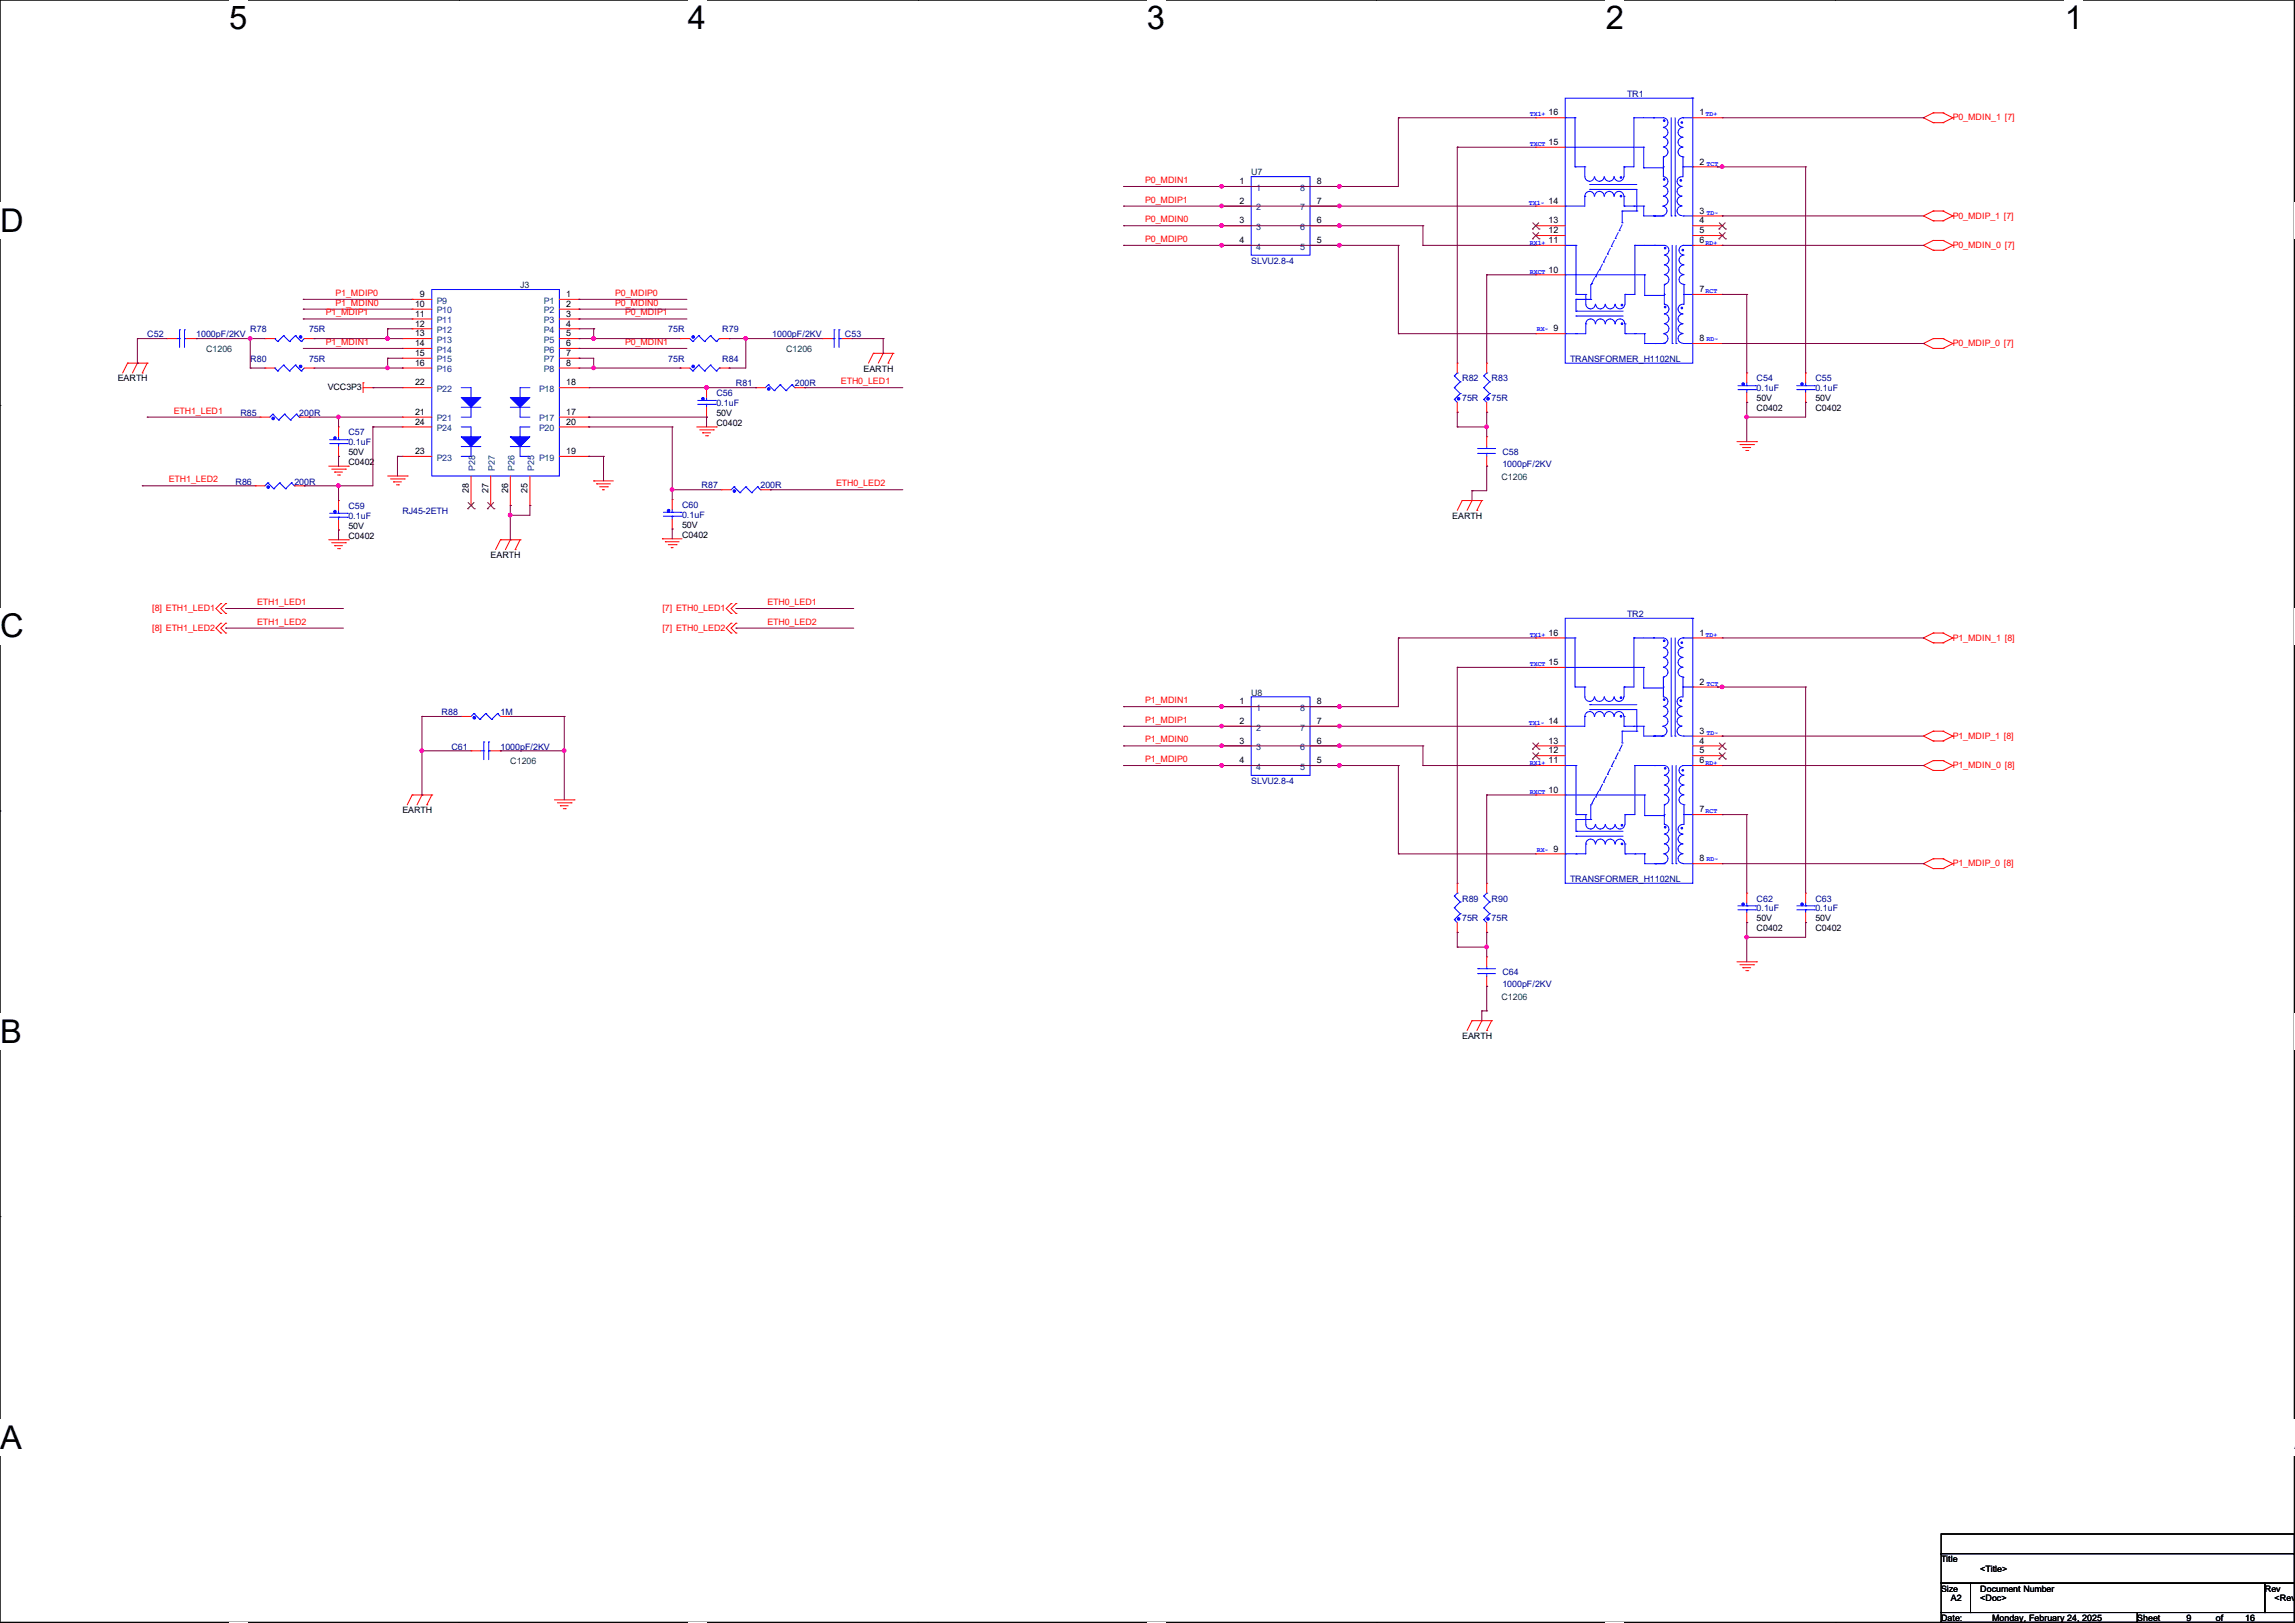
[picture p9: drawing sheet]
<svg xmlns="http://www.w3.org/2000/svg" width="297mm" height="210mm" viewBox="0 0 297 210" stroke-linecap="round" stroke-linejoin="round" font-family="sans-serif">
<defs><g id="words">
<g font-size="4.2">
<text x="29.7" y="3.8">5</text>
<text x="89" y="3.8">4</text>
<text x="148.4" y="3.8">3</text>
<text x="207.8" y="3.8">2</text>
<text x="267.2" y="3.8">1</text>
<text x="0" y="30">D</text>
<text x="0" y="82.5">C</text>
<text x="0" y="135">B</text>
<text x="0" y="187.5">A</text>
<text x="296.9" y="187.5">A</text>
</g>
<g font-size="1.1">
<text x="200.4" y="14.9">16</text>
<text x="220" y="14.9">1</text>
<text x="160.4" y="23.8">1</text>
<text x="170.4" y="23.8">8</text>
<text x="200.4" y="18.8">15</text>
<text x="220" y="21.3">2</text>
<text x="160.4" y="26.4">2</text>
<text x="160.4" y="28.9">3</text>
<text x="170.4" y="28.9">6</text>
<text x="170.4" y="26.4">7</text>
<text x="200.4" y="26.4">14</text>
<text x="200.4" y="28.9">13</text>
<text x="220" y="27.6">3</text>
<text x="220" y="28.9">4</text>
<text x="160.4" y="31.5">4</text>
<text x="170.4" y="31.5">5</text>
<text x="200.4" y="35.3">10</text>
<text x="200.4" y="30.2">12</text>
<text x="200.4" y="31.5">11</text>
<text x="220" y="31.5">6</text>
<text x="220" y="30.2">5</text>
<text x="53.7" y="39.7">10</text>
<text x="53.7" y="41">11</text>
<text x="54.4" y="38.4">9</text>
<text x="73.3" y="38.4">1</text>
<text x="73.3" y="41">3</text>
<text x="73.3" y="39.7">2</text>
<text x="220" y="37.8">7</text>
<text x="53.7" y="42.2">12</text>
<text x="53.7" y="43.5">13</text>
<text x="53.7" y="44.8">14</text>
<text x="53.7" y="46.1">15</text>
<text x="53.7" y="47.3">16</text>
<text x="73.3" y="42.2">4</text>
<text x="73.3" y="43.5">5</text>
<text x="73.3" y="44.8">6</text>
<text x="73.3" y="46.1">7</text>
<text x="73.3" y="47.3">8</text>
<text x="201" y="42.9">9</text>
<text x="220" y="44.2">8</text>
<text x="15.2" y="49.4">EARTH</text>
<text x="42.4" y="50.5">VCC3P3</text>
<text x="53.7" y="53.7">21</text>
<text x="53.7" y="49.9">22</text>
<text x="73.3" y="53.7">17</text>
<text x="73.3" y="49.9">18</text>
<text x="92.7" y="53.8">50V</text>
<text x="111.8" y="48.1">EARTH</text>
<text x="227.3" y="53.2">C0402</text>
<text x="227.3" y="51.9">50V</text>
<text x="234.9" y="53.2">C0402</text>
<text x="234.9" y="51.9">50V</text>
<text x="45.1" y="58.9">50V</text>
<text x="53.7" y="55">24</text>
<text x="53.7" y="58.8">23</text>
<text x="73.3" y="58.8">19</text>
<text x="73.3" y="55">20</text>
<text x="92.7" y="55.1">C0402</text>
<text x="45.1" y="60.2">C0402</text>
<text x="60.7" y="63.8" transform="rotate(-90 60.7 63.8)">28</text>
<text x="63.2" y="63.8" transform="rotate(-90 63.2 63.8)">27</text>
<text x="65.7" y="63.8" transform="rotate(-90 65.7 63.8)">26</text>
<text x="68.3" y="63.8" transform="rotate(-90 68.3 63.8)">25</text>
<text x="45.1" y="69.7">C0402</text>
<text x="45.1" y="68.4">50V</text>
<text x="88.3" y="69.6">C0402</text>
<text x="88.3" y="68.3">50V</text>
<text x="188" y="67.1">EARTH</text>
<text x="63.5" y="72.2">EARTH</text>
<text x="200.4" y="82.3">16</text>
<text x="220" y="82.3">1</text>
<text x="200.4" y="86.1">15</text>
<text x="220" y="88.6">2</text>
<text x="160.4" y="91.1">1</text>
<text x="160.4" y="93.7">2</text>
<text x="170.4" y="93.7">7</text>
<text x="170.4" y="91.1">8</text>
<text x="200.4" y="93.7">14</text>
<text x="220" y="95">3</text>
<text x="160.4" y="96.2">3</text>
<text x="160.4" y="98.8">4</text>
<text x="170.4" y="98.8">5</text>
<text x="170.4" y="96.2">6</text>
<text x="200.4" y="96.2">13</text>
<text x="200.4" y="97.5">12</text>
<text x="200.4" y="98.8">11</text>
<text x="220" y="98.8">6</text>
<text x="220" y="96.2">4</text>
<text x="220" y="97.5">5</text>
<text x="52.1" y="105.2">EARTH</text>
<text x="200.4" y="102.6">10</text>
<text x="220" y="105.1">7</text>
<text x="201" y="110.2">9</text>
<text x="220" y="111.5">8</text>
<text x="227.3" y="119.2">50V</text>
<text x="234.9" y="119.2">50V</text>
<text x="227.3" y="120.5">C0402</text>
<text x="234.9" y="120.5">C0402</text>
<text x="189.2" y="134.5">EARTH</text>
<text x="251.2" y="202.1">Title</text>
<text x="256.3" y="203.4">&lt;Title&gt;</text>
<text x="251.2" y="206">Size</text>
<text x="251.2" y="209.8">Date:</text>
<text x="252.5" y="207.2">A2</text>
<text x="256.3" y="206">Document Number</text>
<text x="256.3" y="207.2">&lt;Doc&gt;</text>
<text x="257.8" y="209.8">Monday, February 24, 2025</text>
<text x="276.6" y="209.8">Sheet</text>
<text x="282.9" y="209.8">9</text>
<text x="286.8" y="209.8">of</text>
<text x="290.6" y="209.8">16</text>
<text x="293.1" y="206">Rev</text>
<text x="294.4" y="207.2">&lt;RevCo</text>
</g>
<g font-size="1.1" fill="#000080">
<text x="210.6" y="12.5">TR1</text>
<text x="161.9" y="34.1">SLVU2.8-4</text>
<text x="19" y="43.6">C52</text>
<text x="25.4" y="43.6">1000pF/2KV</text>
<text x="32.4" y="43">R78</text>
<text x="32.4" y="46.8">R80</text>
<text x="40" y="43">75R</text>
<text x="40" y="46.8">75R</text>
<text x="86.5" y="46.8">75R</text>
<text x="86.5" y="43">75R</text>
<text x="93.5" y="46.8">R84</text>
<text x="93.5" y="43">R79</text>
<text x="99.9" y="43.6">1000pF/2KV</text>
<text x="109.3" y="43.6">C53</text>
<text x="203.2" y="46.8">TRANSFORMER_H1102NL</text>
<text x="31.1" y="53.8">R85</text>
<text x="38.7" y="53.8">200R</text>
<text x="92.7" y="51.3">C56</text>
<text x="92.7" y="52.5">0.1uF</text>
<text x="95.2" y="50">R81</text>
<text x="102.9" y="50">200R</text>
<text x="189.2" y="49.4">R82</text>
<text x="189.2" y="51.9">75R</text>
<text x="193" y="49.4">R83</text>
<text x="193" y="51.9">75R</text>
<text x="227.3" y="49.4">C54</text>
<text x="227.3" y="50.6">0.1uF</text>
<text x="234.9" y="49.4">C55</text>
<text x="234.9" y="50.6">0.1uF</text>
<text x="45.1" y="56.3">C57</text>
<text x="45.1" y="57.6">0.1uF</text>
<text x="194.4" y="58.9">C58</text>
<text x="30.5" y="62.7">R86</text>
<text x="38.1" y="62.7">200R</text>
<text x="45.1" y="65.9">C59</text>
<text x="88.3" y="65.7">C60</text>
<text x="90.8" y="63.2">R87</text>
<text x="98.4" y="63.2">200R</text>
<text x="194.4" y="60.4">1000pF/2KV</text>
<text x="45.1" y="67.1">0.1uF</text>
<text x="52.1" y="66.5">RJ45-2ETH</text>
<text x="88.3" y="67">0.1uF</text>
<text x="210.6" y="79.8">TR2</text>
<text x="57.1" y="92.5">R88</text>
<text x="64.8" y="92.5">1M</text>
<text x="58.4" y="97">C61</text>
<text x="64.8" y="97">1000pF/2KV</text>
<text x="161.9" y="101.4">SLVU2.8-4</text>
<text x="189.2" y="116.7">R89</text>
<text x="189.2" y="119.2">75R</text>
<text x="193" y="116.7">R90</text>
<text x="193" y="119.2">75R</text>
<text x="203.2" y="114.1">TRANSFORMER_H1102NL</text>
<text x="227.3" y="116.7">C62</text>
<text x="227.3" y="117.9">0.1uF</text>
<text x="234.9" y="116.7">C63</text>
<text x="234.9" y="117.9">0.1uF</text>
<text x="194.4" y="126.2">C64</text>
<text x="194.4" y="127.7">1000pF/2KV</text>
</g>
<g font-size="1.1" fill="#f00">
<text x="252.7" y="15.6">P0_MDIN_1 [7]</text>
<text x="148.2" y="23.7">P0_MDIN1</text>
<text x="148.2" y="28.7">P0_MDIN0</text>
<text x="148.2" y="26.2">P0_MDIP1</text>
<text x="252.7" y="28.3">P0_MDIP_1 [7]</text>
<text x="148.2" y="31.3">P0_MDIP0</text>
<text x="252.7" y="32.1">P0_MDIN_0 [7]</text>
<text x="42.2" y="40.8">P1_MDIP1</text>
<text x="43.4" y="39.5">P1_MDIN0</text>
<text x="43.4" y="38.3">P1_MDIP0</text>
<text x="79.6" y="38.3">P0_MDIP0</text>
<text x="79.6" y="39.5">P0_MDIN0</text>
<text x="80.9" y="40.8">P0_MDIP1</text>
<text x="42.2" y="44.6">P1_MDIN1</text>
<text x="80.9" y="44.6">P0_MDIN1</text>
<text x="252.7" y="44.8">P0_MDIP_0 [7]</text>
<text x="22.5" y="53.5">ETH1_LED1</text>
<text x="108.8" y="49.7">ETH0_LED1</text>
<text x="21.8" y="62.4">ETH1_LED2</text>
<text x="108.2" y="62.9">ETH0_LED2</text>
<text x="19.7" y="79.1">[8] ETH1_LED1</text>
<text x="19.7" y="81.6">[8] ETH1_LED2</text>
<text x="33.3" y="80.8">ETH1_LED2</text>
<text x="33.3" y="78.3">ETH1_LED1</text>
<text x="85.7" y="79.1">[7] ETH0_LED1</text>
<text x="85.7" y="81.6">[7] ETH0_LED2</text>
<text x="99.3" y="80.8">ETH0_LED2</text>
<text x="99.3" y="78.3">ETH0_LED1</text>
<text x="252.7" y="82.9">P1_MDIN_1 [8]</text>
<text x="148.2" y="91">P1_MDIN1</text>
<text x="148.2" y="93.5">P1_MDIP1</text>
<text x="252.7" y="95.6">P1_MDIP_1 [8]</text>
<text x="148.2" y="96.1">P1_MDIN0</text>
<text x="148.2" y="98.6">P1_MDIP0</text>
<text x="252.7" y="99.4">P1_MDIN_0 [8]</text>
<text x="252.7" y="112.1">P1_MDIP_0 [8]</text>
</g>
<g font-size="1.1" fill="#004040">
<text x="161.9" y="22.7">U7</text>
<text x="67.3" y="37.3">J3</text>
<text x="161.9" y="90">U8</text>
</g>
<g font-size="1.1" fill="#004080">
<text x="162.6" y="24.7">1</text>
<text x="162.6" y="27.2">2</text>
<text x="162.6" y="29.8">3</text>
<text x="168.3" y="29.8">6</text>
<text x="168.3" y="27.2">7</text>
<text x="168.3" y="24.7">8</text>
<text x="162.6" y="32.3">4</text>
<text x="168.3" y="32.3">5</text>
<text x="56.5" y="39.3">P9</text>
<text x="56.5" y="40.6">P10</text>
<text x="56.5" y="41.8">P11</text>
<text x="70.4" y="39.3">P1</text>
<text x="70.4" y="41.8">P3</text>
<text x="70.4" y="40.6">P2</text>
<text x="56.5" y="43.1">P12</text>
<text x="56.5" y="44.4">P13</text>
<text x="56.5" y="45.6">P14</text>
<text x="56.5" y="46.9">P15</text>
<text x="70.4" y="43.1">P4</text>
<text x="70.4" y="44.4">P5</text>
<text x="70.4" y="45.6">P6</text>
<text x="70.4" y="46.9">P7</text>
<text x="56.5" y="50.7">P22</text>
<text x="56.5" y="48.2">P16</text>
<text x="69.8" y="50.7">P18</text>
<text x="70.4" y="48.2">P8</text>
<text x="56.5" y="54.5">P21</text>
<text x="56.5" y="55.8">P24</text>
<text x="56.5" y="59.6">P23</text>
<text x="69.8" y="54.5">P17</text>
<text x="69.8" y="59.6">P19</text>
<text x="69.8" y="55.8">P20</text>
<text x="61.5" y="61" transform="rotate(-90 61.5 61)">P28</text>
<text x="64.1" y="61" transform="rotate(-90 64.1 61)">P27</text>
<text x="66.6" y="61" transform="rotate(-90 66.6 61)">P26</text>
<text x="69.1" y="61" transform="rotate(-90 69.1 61)">P25</text>
<text x="162.6" y="92">1</text>
<text x="162.6" y="94.5">2</text>
<text x="168.3" y="94.5">7</text>
<text x="168.3" y="92">8</text>
<text x="162.6" y="97.1">3</text>
<text x="162.6" y="99.6">4</text>
<text x="168.3" y="99.6">5</text>
<text x="168.3" y="97.1">6</text>
</g>
<g font-size="1.1" fill="#008000">
<text x="26.7" y="45.6">C1206</text>
<text x="101.7" y="45.6">C1206</text>
<text x="194.3" y="62.1">C1206</text>
<text x="66" y="98.9">C1206</text>
<text x="194.3" y="129.4">C1206</text>
</g>
<g font-size=".9" fill="#00f">
<text x="198" y="15.1">TX1+</text>
<text x="220.7" y="15.1">TD+</text>
<text x="198" y="18.9">TXCT</text>
<text x="220.9" y="21.4">TCT</text>
<text x="197.9" y="26.5">TX1-</text>
<text x="220.9" y="27.8">TD-</text>
<text x="198" y="31.7">RX1+</text>
<text x="198" y="35.4">RXCT</text>
<text x="220.7" y="31.7">RD+</text>
<text x="220.7" y="37.9">RCT</text>
<text x="198.9" y="42.9">RX-</text>
<text x="220.9" y="44.2">RD-</text>
<text x="198" y="82.4">TX1+</text>
<text x="220.7" y="82.4">TD+</text>
<text x="198" y="86.2">TXCT</text>
<text x="220.9" y="88.7">TCT</text>
<text x="197.9" y="93.8">TX1-</text>
<text x="220.9" y="95.1">TD-</text>
<text x="198" y="99">RX1+</text>
<text x="220.7" y="99">RD+</text>
<text x="198" y="102.7">RXCT</text>
<text x="220.7" y="105.2">RCT</text>
<text x="198.9" y="110.2">RX-</text>
<text x="220.9" y="111.5">RD-</text>
</g>
</g></defs>
<path d="M0 0h296.9v209.9h-296.9z" fill="none" stroke="#000" stroke-width=".13"/>
<g fill="#fff">
<path d="M29.7 0h2.3v4.7h-2.3z"/>
<path d="M29.7 209.9h2.3v.1h-2.3z"/>
</g>
<path d="M59.4 0h.1M59.4 209.9h.1" fill="none" stroke="#000" stroke-width=".13"/>
<g fill="#fff">
<path d="M89 0h2.4v4.7h-2.4z"/>
<path d="M89 209.9h2.4v.1h-2.4z"/>
</g>
<path d="M118.7 0h.1M118.7 209.9h.1" fill="none" stroke="#000" stroke-width=".13"/>
<g fill="#fff">
<path d="M148.4 0h2.4v4.7h-2.4z"/>
<path d="M148.4 209.9h2.4v.1h-2.4z"/>
</g>
<path d="M178.1 0h.1M178.1 209.9h.1" fill="none" stroke="#000" stroke-width=".13"/>
<g fill="#fff">
<path d="M207.8 0h2.4v4.7h-2.4z"/>
<path d="M207.8 209.9h2.4v.1h-2.4z"/>
</g>
<path d="M237.5 0h.1M237.5 209.9h.1" fill="none" stroke="#000" stroke-width=".13"/>
<g fill="#fff">
<path d="M267.2 0h2.4v4.7h-2.4z"/>
<path d="M267.2 209.9h2.4v.1h-2.4z"/>
<path d="M0 26.2h3v4.7h-3z"/>
<path d="M296.9 26.2h.1v4.7h-.1z"/>
<path d="M0 78.7h3v4.7h-3z"/>
<path d="M296.9 78.7h.1v4.7h-.1z"/>
</g>
<path d="M0 52.5h.1M296.9 52.5h.1" fill="none" stroke="#000" stroke-width=".13"/>
<g fill="#fff">
<path d="M0 131.1h2.8v4.8h-2.8z"/>
<path d="M296.9 131.1h.1v4.8h-.1z"/>
</g>
<path d="M0 104.9h.1M296.9 104.9h.1" fill="none" stroke="#000" stroke-width=".13"/>
<g fill="#fff">
<path d="M0 183.6h2.8v4.8h-2.8z"/>
<path d="M296.8 183.6h.2v4.8h-.2z"/>
</g>
<path d="M0 157.4h.1M296.9 157.4h.1M251.2 198.5h45.7v2.5h-45.7zM251.2 201h45.7v3.9h-45.7zM251.2 204.9h3.8v3.8h-3.8zM251.2 208.7h25.4v1.2h-25.4zM255 204.9h38.1v3.8h-38.1zM276.6 208.7h20.3v1.2h-20.3zM293.1 204.9h3.8v3.8h-3.8z" fill="none" stroke="#000" stroke-width=".13"/>
<g fill="none" stroke="#f00" stroke-width=".13">
<path d="M198.8 19h.1M198.8 15.2h.1M198.8 15.2h3.8M198.8 19h3.8M219.1 15.2h3.8M222.9 15.2h.1M248.9 15.2h.1M248.9 15.2l1.3 .7M250.2 14.6h.1M250.2 15.9h.1M250.2 14.6h1.3M250.2 14.6l-1.3 .6"/>
<path d="M250.2 15.9h1.3M251.5 14.6h.1M251.5 15.9h.1M251.5 14.6l1.2 .6M252.7 15.2h.1M252.7 15.2l-1.2 .7M53.3 38.7h.1M53.3 38.7h2.6M72.4 38.7h2.5M74.9 38.7h.1M158.1 24.1h.1M158.1 26.7h.1"/>
<path d="M158.1 29.2h.1M158.1 31.7h.1M158.1 24.1h3.8M158.1 26.7h3.8M158.1 29.2h3.8M158.1 31.7h3.8M169.5 24.1h3.9M169.5 26.7h3.9M169.5 29.2h3.9M169.5 31.7h3.9M173.4 31.7h.1M173.4 29.2h.1"/>
<path d="M173.4 26.7h.1M173.4 24.1h.1M198.8 26.7h.1M198.8 35.6h.1M198.8 29.2h.1M198.8 30.5h.1M198.8 31.7h.1M198.8 26.7h3.8M198.8 29.2h3.8M198.8 31.7h3.8M198.8 35.6h3.8M198.8 30.5h3.8"/>
<path d="M219.1 29.2h3.8M219.1 31.7h3.8M219.1 21.6h3.8M219.1 27.9h3.8M219.1 38.1h3.8M219.1 30.5h3.8M222.9 21.6h.1M222.9 27.9h.1M222.9 31.7h.1M222.9 38.1h.1M222.9 29.2h.1M222.9 30.5h.1"/>
<path d="M248.9 31.7h.1M248.9 27.9h.1M248.9 31.7l1.3 .7M248.9 27.9l1.3 .7M250.2 31.1h.1M250.2 32.4h.1M250.2 27.3h.1M250.2 28.6h.1M250.2 31.1h1.3M250.2 31.1l-1.3 .6M250.2 32.4h1.3M250.2 27.3h1.3"/>
<path d="M250.2 27.3l-1.3 .6M250.2 28.6h1.3M251.5 31.1h.1M251.5 32.4h.1M251.5 27.3h.1M251.5 28.6h.1M251.5 31.1l1.2 .6M251.5 27.3l1.2 .6M252.7 31.7h.1M252.7 27.9h.1M252.7 31.7l-1.2 .7M252.7 27.9l-1.2 .7"/>
<path d="M16.5 47h.1M16.5 47l-.6 1.3M16.5 47h2.5M17.8 47h.1M17.8 47l-.7 1.3M18.4 48.3h.1M19 47h.1M19 47l-.6 1.3M21.6 43.8h.1M21.6 43.8h1.3M24.1 43.8h1.3M25.4 43.8h.1"/>
<path d="M33.7 54h.1M33.7 54h1.2M34.3 43.8h.1M34.3 47.6h.1M34.3 43.8h1.3M34.3 47.6h1.3M38.7 54h1.3M39.4 43.8h1.2M39.4 47.6h1.2M40 54h.1M40.6 43.8h.1M40.6 47.6h.1"/>
<path d="M43.8 55.2h.1M43.8 59.1h.1M43.8 55.2v1.3M43.8 57.8v1.3M47 49.5h.1M47 50.2h1.3M47 49.5v1.3M48.3 50.2h.1M52.1 43.8h.1M52.1 45.1h.1M52.1 46.4h.1M52.1 54h.1"/>
<path d="M52.1 50.2h.1M52.1 55.2h.1M52.1 59.1h.1M52.1 47.6h.1M52.1 43.8h3.8M52.1 45.1h3.8M52.1 50.2h3.8M52.1 55.2h3.8M52.1 47.6h3.8M52.1 54h3.8M52.1 46.4h3.8M52.1 59.1h3.8"/>
<path d="M53.3 40h.1M53.3 41.3h.1M53.3 42.5h.1M53.3 41.3h2.6M53.3 42.5h2.6M53.3 40h2.6M72.4 43.8h2.5M72.4 45.1h2.5M72.4 50.2h3.8M72.4 55.2h3.8M72.4 47.6h2.5M72.4 54h3.8"/>
<path d="M72.4 41.3h2.5M72.4 42.5h2.5M72.4 40h2.5M72.4 46.4h2.5M72.4 59.1h3.8M74.9 41.3h.1M74.9 42.5h.1M74.9 40h.1M74.9 43.8h.1M74.9 45.1h.1M74.9 46.4h.1M74.9 47.6h.1"/>
<path d="M76.2 54h.1M76.2 50.2h.1M76.2 59.1h.1M76.2 55.2h.1M88 47.6h.1M88 43.8h.1M88 43.8h1.3M88 47.6h1.3M90.2 55.2h2.5M90.6 55.6h1.7M90.9 56h.1M90.9 56h1"/>
<path d="M91.3 56.4h.3M91.4 50.2h.1M91.4 54h.1M91.4 50.2v1.2M91.4 52.7v1.3M91.6 56.4h.1M92.3 55.6h.1M92.7 55.2h.1M93.1 43.8h1.3M93.1 47.6h1.3M94.4 47.6h.1M94.4 43.8h.1"/>
<path d="M97.8 50.2h.1M97.8 50.2h1.3M102.9 50.2h1.2M104.1 50.2h.1M106.4 43.8h.1M106.4 43.8h1.3M109 43.8h1.2M110.2 43.8h.1M113 45.7h.1M113 45.7l-.6 1.3M113 45.7h2.6M114.3 45.7h.1"/>
<path d="M114.3 45.7l-.6 1.3M114.9 47h.1M115.6 45.7h.1M115.6 45.7l-.7 1.3M188.6 53.3h.1M188.6 47h.1M188.6 47v1.3M188.6 52.1v1.2M192.4 53.3h.1M192.4 47h.1M192.4 56.5h.1M192.4 47v1.3"/>
<path d="M192.4 52.1v1.2M192.4 56.5v1.3M192.4 59.1v1.2M198.8 43.2h.1M198.8 43.2h3.8M219.1 44.4h3.8M222.9 44.4h.1M224.8 57.1h2.5M225.2 57.5h1.7M225.6 57.9h.1M225.6 57.9h1M225.9 58.3h.3"/>
<path d="M226.1 48.3h.1M226.1 52.1h.1M226.1 48.3v1.2M226.1 50.8v1.3M226.2 58.3h.1M226.9 57.5h.1M227.3 57.1h.1M233.7 48.3h.1M233.7 52.1h.1M233.7 48.3v1.2M233.7 50.8v1.3M248.9 44.4h.1"/>
<path d="M248.9 44.4l1.3 .7M250.2 43.8h.1M250.2 45.1h.1M250.2 43.8h1.3M250.2 43.8l-1.3 .6M250.2 45.1h1.3M251.5 43.8h.1M251.5 45.1h.1M251.5 43.8l1.2 .6M252.7 44.4h.1M252.7 44.4l-1.2 .7M28.6 79.4h.1"/>
<path d="M28.6 78.1h.1M28.6 78.1l-.7 .6 .7 .7M29.2 79.4h.1M29.2 78.1h.1M29.2 78.1l-.6 .6 .6 .7M33 62.9h.1M33 62.9h1.3M38.1 62.9h1.3M39.4 62.9h.1M42.5 60.3h2.6M42.5 69.8h2.6M42.9 60.7h1.8"/>
<path d="M42.9 70.2h1.8M43.3 61.1h.1M43.3 70.6h.1M43.3 61.1h1M43.3 70.6h1M43.7 61.5h.2M43.7 71h.2M43.8 64.8h.1M43.8 68.6h.1M43.8 64.8v1.2M43.8 67.3v1.3M43.9 61.5h.1"/>
<path d="M43.9 71h.1M44.7 60.7h.1M44.7 70.2h.1M45.1 60.3h.1M45.1 69.8h.1M50.2 61.6h2.5M50.5 62h1.8M50.9 62.4h.1M50.9 62.4h1M51.3 62.7h.3M51.6 62.7h.1M52.3 62h.1"/>
<path d="M52.7 61.6h.1M61 65.4h.1M61 61.6v3.8M63.5 65.4h.1M63.5 61.6v3.8M64.8 69.8h.1M64.8 69.8h2.5M64.8 69.8l-.7 1.3M66 69.8h.1M66 65.4h.1M66 69.8l-.6 1.3M66 61.6v3.8"/>
<path d="M66.7 71.1h.1M67.3 69.8h.1M67.3 69.8l-.6 1.3M68.6 65.4h.1M68.6 61.6v3.8M76.8 62.2h.1M76.8 62.2h2.6M77.2 62.6h.1M77.2 62.6h1.8M77.6 63h1M78 63.4h.1M78 63.4h.2"/>
<path d="M78.6 63h.1M85.7 69.7h.1M85.7 69.7h2.6M86.1 70.1h.1M86.1 70.1h1.8M86.5 70.5h1M86.9 70.9h.1M86.9 70.9h.2M87 64.6h.1M87 68.5h.1M87 64.6v1.3M87 67.2v1.3"/>
<path d="M87.5 70.5h.1M93.3 63.4h.1M93.3 63.4h1.3M94.6 79.4h.1M94.6 78.1h.1M94.6 78.1l-.6 .6 .6 .7M95.2 79.4h.1M95.2 78.1h.1M95.2 78.1l-.6 .6 .6 .7M98.4 63.4h1.3M99.7 63.4h.1M189.2 64.8h.1"/>
<path d="M189.2 64.8l-.6 1.2M189.2 64.8h2.6M190.5 64.8h.1M190.5 64.8l-.6 1.2M191.1 66h.1M191.8 64.8h.1M191.8 64.8l-.7 1.2M192.4 60.3h.1M28.6 81.9h.1M28.6 80.6h.1M28.6 80.6l-.7 .7 .7 .6M29.2 81.9h.1"/>
<path d="M29.2 80.6h.1M29.2 80.6l-.6 .7 .6 .6M59.7 92.7h.1M59.7 92.7h1.3M61 97.2h.1M61 97.2h1.2M63.5 97.2h1.3M64.8 97.2h.1M64.8 92.7h1.2M66 92.7h.1M94.6 81.9h.1M94.6 80.6h.1"/>
<path d="M94.6 80.6l-.6 .7 .6 .6M95.2 81.9h.1M95.2 80.6h.1M95.2 80.6l-.6 .7 .6 .6M158.1 91.4h.1M158.1 94h.1M158.1 96.5h.1M158.1 99.1h.1M158.1 91.4h3.8M158.1 94h3.8M158.1 96.5h3.8M158.1 99.1h3.8"/>
<path d="M169.5 91.4h3.9M169.5 94h3.9M169.5 96.5h3.9M169.5 99.1h3.9M173.4 99.1h.1M173.4 96.5h.1M173.4 94h.1M173.4 91.4h.1M198.8 94h.1M198.8 86.4h.1M198.8 82.5h.1M198.8 96.5h.1"/>
<path d="M198.8 97.8h.1M198.8 99.1h.1M198.8 94h3.8M198.8 96.5h3.8M198.8 99.1h3.8M198.8 82.5h3.8M198.8 86.4h3.8M198.8 97.8h3.8M219.1 96.5h3.8M219.1 99.1h3.8M219.1 82.5h3.8M219.1 88.9h3.8"/>
<path d="M219.1 95.2h3.8M219.1 97.8h3.8M222.9 82.5h.1M222.9 88.9h.1M222.9 95.2h.1M222.9 99.1h.1M222.9 96.5h.1M222.9 97.8h.1M248.9 99.1h.1M248.9 95.2h.1M248.9 82.5h.1M248.9 99.1l1.3 .6"/>
<path d="M248.9 95.2l1.3 .7M248.9 82.5l1.3 .7M250.2 98.4h.1M250.2 99.7h.1M250.2 94.6h.1M250.2 95.9h.1M250.2 81.9h.1M250.2 83.2h.1M250.2 98.4h1.3M250.2 98.4l-1.3 .7M250.2 99.7h1.3M250.2 94.6h1.3"/>
<path d="M250.2 94.6l-1.3 .6M250.2 95.9h1.3M250.2 81.9h1.3M250.2 81.9l-1.3 .6M250.2 83.2h1.3M251.5 98.4h.1M251.5 99.7h.1M251.5 94.6h.1M251.5 95.9h.1M251.5 81.9h.1M251.5 83.2h.1M251.5 98.4l1.2 .7"/>
<path d="M251.5 94.6l1.2 .6M251.5 81.9l1.2 .6M252.7 99.1h.1M252.7 95.2h.1M252.7 82.5h.1M252.7 99.1l-1.2 .6M252.7 95.2l-1.2 .7M252.7 82.5l-1.2 .7M53.3 102.9h.1M53.3 102.9l-.6 1.2M53.3 102.9h2.6M54.6 102.9h.1"/>
<path d="M54.6 102.9l-.6 1.2M55.2 104.1h.1M55.9 102.9h.1M55.9 102.9l-.7 1.2M71.8 103.5h2.5M72.1 103.9h1.8M72.5 104.3h.1M72.5 104.3h1M72.9 104.6h.3M73.2 104.6h.1M73.9 103.9h.1M74.3 103.5h.1"/>
<path d="M188.6 114.3h.1M188.6 114.3v1.3M188.6 119.4v1.2M192.4 114.3h.1M192.4 114.3v1.3M192.4 119.4v1.2M198.8 102.9h.1M198.8 110.5h.1M198.8 102.9h3.8M198.8 110.5h3.8M219.1 111.8h3.8M219.1 105.4h3.8"/>
<path d="M222.9 111.8h.1M222.9 105.4h.1M226.1 115.6h.1M226.1 119.4h.1M226.1 115.6v1.2M226.1 118.1v1.3M233.7 115.6h.1M233.7 119.4h.1M233.7 115.6v1.2M233.7 118.1v1.3M248.9 111.8h.1M248.9 111.8l1.3 .6"/>
<path d="M250.2 111.1h.1M250.2 112.4h.1M250.2 111.1h1.3M250.2 111.1l-1.3 .7M250.2 112.4h1.3M251.5 111.1h.1M251.5 112.4h.1M251.5 111.1l1.2 .7M252.7 111.8h.1M252.7 111.8l-1.2 .6M188.6 120.6h.1M190.5 132.1h.1"/>
<path d="M190.5 132.1l-.6 1.2M190.5 132.1h2.5M191.8 132.1h.1M191.8 132.1l-.7 1.2M192.4 133.3h.1M192.4 123.8h.1M192.4 127.6h.1M192.4 120.6h.1M192.4 123.8v1.3M192.4 126.4v1.2M193 132.1h.1M193 132.1l-.6 1.2"/>
<path d="M224.8 124.5h2.5M225.2 124.8h1.7M225.6 125.2h.1M225.6 125.2h1M225.9 125.6h.3M226.2 125.6h.1M226.9 124.8h.1M227.3 124.5h.1"/>
</g>
<g fill="none" stroke="#00f" stroke-width=".13">
<path d="M202.6 12.7h16.5v34.3h-16.5zM202.6 15.2h.1M202.6 19h.1M202.6 15.2h1.2M202.6 19h10.1M203.8 15.2h.1M203.8 15.2v6.4M211.5 15.2h3.8a.61 .61 0 0 1 .6 .7 .61 .61 0 0 1-.6 .6M211.5 15.2h.1M211.5 15.2v6.4h-1.3M212.7 19h.1M212.7 19v2.7"/>
<path d="M214 15.2h.1M215.3 19a.61 .61 0 0 1 .6 .7 .61 .61 0 0 1-.6 .6M215.3 16.5a.61 .61 0 0 1 .6 .6 .61 .61 0 0 1-.6 .6M215.3 17.8a.61 .61 0 0 1 .6 .6 .61 .61 0 0 1-.6 .6M216.3 15.2v12.7M216.8 15.2v12.7M217.8 15.2h.1M217.8 15.2h1.3M217.8 16.5a.61 .61 0 0 0-.6 .6 .61 .61 0 0 0 .6 .6M217.8 15.2a.61 .61 0 0 0-.6 .7 .61 .61 0 0 0 .6 .6M217.8 17.8a.61 .61 0 0 0-.6 .6 .61 .61 0 0 0 .6 .6M217.8 19a.61 .61 0 0 0-.6 .7 .61 .61 0 0 0 .6 .6"/>
<path d="M218.9 12.7h.2M219.1 12.7h.1M55.9 37.5h16.5v24.1h-16.5zM161.9 22.9h7.6v10.1h-7.6zM202.6 26.7h.1M202.6 31.7h.1M202.6 35.6h.1M202.6 31.7h1.4M202.6 35.6h10.3M203.8 21.6h.1M203.8 21.6h1.3M204 38.1h.1"/>
<path d="M204 31.7h.1M204 38.7h.1M204 38.1h1.2M204 31.7v6.4M204 38.7v1.6M204 38.7h1.9M205.1 25.4h.1M205.1 21.6v1.3a.61 .61 0 0 0 .6 .6 .61 .61 0 0 0 .6-.6M205.1 21.6h.1M205.1 25.4v1.3h-2.5M205.2 38.1v1.3a.61 .61 0 0 0 .6 .6 .61 .61 0 0 0 .7-.6M205.2 38.1h.1"/>
<path d="M205.7 24.5h.1M205.7 23.9h.1M205.7 24.5h6.1v2.8M205.7 23.9h6.1M205.9 38.7h.1M205.9 36.8h.1M205.9 36.8v1.9M206 36.7h.1M206.3 25.4a.61 .61 0 0 0-.6-.6 .61 .61 0 0 0-.6 .6M206.4 35.9l-.4 .8M206.5 35.8h.1M206.9 35.1l-.4 .7"/>
<path d="M207 34.9h.1M207.4 34.2l-.4 .7M207.5 33.9h.1M207.6 22.9a.61 .61 0 0 1-.6 .6 .61 .61 0 0 1-.6-.6M207.6 25.4a.61 .61 0 0 0-.6-.6 .61 .61 0 0 0-.6 .6M207.7 39.4a.61 .61 0 0 1-.6 .6 .61 .61 0 0 1-.6-.6M207.9 33.1l-.4 .8M208 32.9h.1M208.4 32.1l-.4 .8M208.5 31.9h.1M208.9 25.4a.61 .61 0 0 0-.6-.6 .61 .61 0 0 0-.7 .6M208.9 22.9a.61 .61 0 0 1-.6 .6 .61 .61 0 0 1-.7-.6"/>
<path d="M208.9 31.1l-.4 .8M209 39.4a.61 .61 0 0 1-.6 .6 .61 .61 0 0 1-.6-.6M209 30.9h.1M209.4 30.1l-.4 .8M209.5 29.8h.1M209.9 27.3h.1M209.9 28.8h.1M209.9 27.3h1.9M209.9 27.3v1.5M209.9 29.1l-.4 .7M210.1 25.4a.61 .61 0 0 0-.6-.6 .61 .61 0 0 0-.6 .6M210.1 22.9a.61 .61 0 0 1-.6 .6 .61 .61 0 0 1-.6-.6"/>
<path d="M210.2 25.4h.1M210.2 21.6h.1M210.2 26.7h.1M210.2 21.6v1.3M210.2 25.4v1.3M210.2 26.7h2.5M210.3 39.4a.61 .61 0 0 1-.6 .6 .61 .61 0 0 1-.7-.6M210.3 38.1h.1M210.3 38.1v1.3M211.5 26.7h.1M211.6 31.7h.1M211.6 31.7h3.8a.61 .61 0 0 1 .6 .7 .61 .61 0 0 1-.6 .6"/>
<path d="M211.6 31.7v6.4h-1.3M211.8 27.3h.1M212.7 26.7h.1M212.7 21.7h.1M212.7 26.7v1.2h2.7M212.7 21.7h2.6M212.9 38.2h.1M212.9 35.6h.1M212.9 35.6v2.6M212.9 38.2h2.5M214 27.9h.1M214.1 27.9h.1"/>
<path d="M214.1 31.7h.1M215.1 26.7a.61 .61 0 0 1 .6 .6 .61 .61 0 0 1-.6 .6M215.3 20.3h.1M215.3 25.4a.61 .61 0 0 1 .6 .6 .61 .61 0 0 1-.6 .6M215.3 20.3v2.6a.61 .61 0 0 1 .6 .6 .61 .61 0 0 1-.6 .6M215.3 24.1a.61 .61 0 0 1 .6 .6 .61 .61 0 0 1-.6 .7M215.3 21.6h.1M215.4 33a.61 .61 0 0 1 .6 .6 .61 .61 0 0 1-.6 .6M215.4 35.6a.61 .61 0 0 1 .6 .6 .61 .61 0 0 1-.6 .6M215.4 34.3a.61 .61 0 0 1 .6 .6 .61 .61 0 0 1-.6 .6M215.4 36.8v2.6a.61 .61 0 0 1 .6 .6 .61 .61 0 0 1-.6 .6M215.4 38.1h.1"/>
<path d="M215.4 36.8h.1M216.3 27.9h.1M216.4 31.7v12.7M216.8 27.9h.1M216.9 31.7v12.7M217.7 25.4a.61 .61 0 0 0-.7 .6 .61 .61 0 0 0 .7 .6M217.7 24.1a.61 .61 0 0 0-.7 .6 .61 .61 0 0 0 .7 .7M217.7 26.7a.61 .61 0 0 0-.7 .6 .61 .61 0 0 0 .7 .6M217.8 20.3h.1M217.8 20.3v2.6a.61 .61 0 0 0-.8 .5 .61 .61 0 0 0 .7 .7M217.8 27.9h.1M217.8 21.6h.1"/>
<path d="M217.8 27.9h1.3M217.8 21.6h1.3M217.8 31.7h1.3M217.9 36.8v2.6a.61 .61 0 0 0-.7 .5 .61 .61 0 0 0 .6 .7M217.9 38.1h.1M217.9 36.8h.1M217.9 38.1h1.2M217.9 34.3a.61 .61 0 0 0-.6 .6 .61 .61 0 0 0 .6 .6M217.9 35.6a.61 .61 0 0 0-.6 .6 .61 .61 0 0 0 .6 .6M217.9 33a.61 .61 0 0 0-.6 .6 .61 .61 0 0 0 .6 .6M217.9 31.8a.61 .61 0 0 0-.6 .6 .61 .61 0 0 0 .6 .6M219.1 21.6h.1"/>
<path d="M219.1 31.7h.1M219.1 38.1h.1M22.9 43.8h.3M23.2 42.7h.1M23.2 43.8h.1M23.2 42.7v2.3M23.9 43.8h.1M23.9 42.7h.1M23.9 43.8h.2M23.9 42.7v2.3M35.3 53.6h.1M35.3 53.6l-.4 .4"/>
<path d="M35.3 53.6l.8 .8M35.6 43.8h.1M35.6 47.6h.1M35.6 43.8l.3 .4M35.6 47.6l.3 .4M35.9 44.2h.1M35.9 48h.1M36.1 54.4h.1M36.7 43.4h.1M36.7 47.2h.1M36.7 43.4l.8 .8M36.7 43.4l-.8 .8"/>
<path d="M36.7 47.2l.8 .8M36.7 47.2l-.8 .8M36.8 53.6h.1M36.8 53.6l-.7 .8M36.8 53.6l.8 .8M37.5 44.2h.1M37.5 48h.1M37.6 54.4h.1M38.2 43.4h.1M38.2 47.2h.1M38.2 43.4l.8 .8M38.2 43.4l-.7 .8"/>
<path d="M38.2 47.2l.8 .8M38.2 47.2l-.7 .8M38.4 53.6h.1M38.4 53.6l-.8 .8M38.4 53.6l.3 .4M38.7 54h.1M39 44.2h.1M39 48h.1M39.4 43.8l-.4 .4M39.4 47.6l-.4 .4M42.7 57.4h2.3M42.7 56.9h2.3"/>
<path d="M43.8 57.4h.1M43.8 56.9h.1M43.8 56.5v.4M43.8 57.4v.4M45 57.4h.1M45 56.9h.1M59.7 52.7h2.5M59.7 50.2h1.3v1.2M59.7 55.2h1.3v1.3M59.7 57.8h2.5M61 52.7v1.3h-1.3M61 57.8v1.3h-1.3"/>
<path d="M66 52.7h2.6M66 57.8h2.6M67.3 52.7v1.3h1.3M67.3 57.8v1.3h1.3M68.6 50.2h-1.3v1.2M68.6 55.2h-1.3v1.3M89.3 47.6l.4 .4M89.3 43.8l.4 .4M89.7 48h.1M89.7 44.2h.1M90.3 52.3h2.3M90.3 51.8h2.3"/>
<path d="M90.4 47.2h.1M90.4 43.4h.1M90.4 47.2l-.7 .8M90.4 47.2l.8 .8M90.4 43.4l-.7 .8M90.4 43.4l.8 .8M91.2 48h.1M91.2 44.2h.1M91.4 52.3h.1M91.4 51.8h.1M91.4 51.4v.4M91.4 52.3v.4"/>
<path d="M91.9 47.2h.1M91.9 43.4h.1M91.9 47.2l-.7 .8M91.9 47.2l.8 .8M91.9 43.4l-.7 .8M91.9 43.4l.8 .8M92.6 52.3h.1M92.6 51.8h.1M92.7 48h.1M92.7 44.2h.1M93.1 47.6h.1M93.1 43.8h.1"/>
<path d="M93.1 47.6l-.4 .4M93.1 43.8l-.4 .4M99.4 49.8h.1M99.4 49.8l-.3 .4M99.4 49.8l.8 .7M100.2 50.5h.1M101 49.8h.1M101 49.8l-.8 .7M101 49.8l.7 .7M101.7 50.5h.1M102.5 49.8h.1M102.5 49.8l-.8 .7"/>
<path d="M102.5 49.8l.4 .4M102.9 50.2h.1M107.7 43.8h.2M107.9 43.8h.1M107.9 42.7h.1M107.9 42.7v2.3M108.6 42.7h.1M108.6 43.8h.1M108.6 43.8h.4M108.6 42.7v2.3M188.2 51.7h.1M188.2 50.2h.1"/>
<path d="M188.2 48.6h.1M188.2 51.7l.4 .4M188.2 50.2l.8 .7M188.2 48.6l.8 .8M188.6 48.3h.1M188.6 48.3l-.4 .3M189 50.9h.1M189 49.4h.1M189 50.9l-.8 .8M189 49.4l-.8 .8M191.3 58.7h.1M191.3 58h.1"/>
<path d="M191.3 58.7h2.2M191.3 58h2.2M192 51.7h.1M192 50.2h.1M192 48.6h.1M192 51.7l.4 .4M192 50.2l.8 .7M192 48.6l.8 .8M192.4 48.3h.1M192.4 58h.1M192.4 58.7h.1M192.4 57.8v.2"/>
<path d="M192.4 58.7v.4M192.4 48.3l-.4 .3M192.8 50.9h.1M192.8 49.4h.1M192.8 50.9l-.8 .8M192.8 49.4l-.8 .8M202.6 43.2h.1M204 43.2h.1M204 40.3h.1M204 40.9h.1M204 40.3h6.1M204 40.9h6.1"/>
<path d="M205.2 41.9h.1M205.2 41.9v1.3h-2.6M206.5 41.9a.61 .61 0 0 0-.7-.6 .61 .61 0 0 0-.6 .6M207.7 41.9a.61 .61 0 0 0-.6-.6 .61 .61 0 0 0-.6 .6M209 41.9a.61 .61 0 0 0-.6-.6 .61 .61 0 0 0-.6 .6M210.3 41.9a.61 .61 0 0 0-.6-.6 .61 .61 0 0 0-.7 .6M210.3 41.9h.1M210.3 43.2h.1M210.3 41.9v1.3M210.3 43.2h2.6M211.6 43.2h.1M212.9 43.2h.1"/>
<path d="M212.9 43.2v1.2h2.6M214.1 44.4h.1M214.2 44.4h.1M215.3 43.2a.61 .61 0 0 1 .6 .6 .61 .61 0 0 1-.6 .6M215.4 40.6a.61 .61 0 0 1 .6 .7 .61 .61 0 0 1-.6 .6M215.4 41.9a.61 .61 0 0 1 .6 .6 .61 .61 0 0 1-.6 .6M216.4 44.4h.1M216.9 44.4h.1M217.8 44.4h1.3M217.8 40.6a.61 .61 0 0 0-.6 .7 .61 .61 0 0 0 .6 .6M217.8 41.9a.61 .61 0 0 0-.6 .6 .61 .61 0 0 0 .6 .6M217.8 43.2a.61 .61 0 0 0-.6 .6 .61 .61 0 0 0 .6 .6"/>
<path d="M219.1 44.4h.1M224.9 50.4h2.3M224.9 49.9h2.3M226.1 50.4h.1M226.1 49.9h.1M226.1 49.5v.4M226.1 50.4v.4M227.2 50.4h.1M227.2 49.9h.1M232.5 50.4h2.3M232.5 49.9h2.3M233.7 50.4h.1"/>
<path d="M233.7 49.9h.1M233.7 49.5v.4M233.7 50.4v.4M234.8 50.4h.1M234.8 49.9h.1M34.7 62.5h.1M34.7 62.5l-.4 .4M34.7 62.5l.7 .7M35.4 63.2h.1M36.2 62.5h.1M36.2 62.5l-.8 .7M36.2 62.5l.8 .7"/>
<path d="M37 63.2h.1M37.7 62.5h.1M37.7 62.5l-.7 .7M37.7 62.5l.4 .4M38.1 62.9h.1M42.7 66.9h2.3M42.7 66.4h2.3M43.8 66.9h.1M43.8 66.4h.1M43.8 66v.4M43.8 66.9v.4M45 66.9h.1"/>
<path d="M45 66.4h.1M85.9 66.8h2.2M85.9 66.3h2.2M87 66.8h.1M87 66.3h.1M87 65.9v.4M87 66.8v.4M88.1 66.8h.1M88.1 66.3h.1M95 63h.1M95 63l-.4 .4M95 63l.8 .8"/>
<path d="M95.8 63.8h.1M96.5 63h.1M96.5 63l-.7 .8M96.5 63l.8 .8M97.3 63.8h.1M98 63h.1M98 63l-.7 .8M98 63l.4 .4M98.4 63.4h.1M61.3 92.3h.1M61.3 92.3l-.3 .4M61.3 92.3l.8 .8"/>
<path d="M62.1 93.1h.1M62.2 97.2h.4M62.6 96h.1M62.6 97.2h.1M62.6 96v2.3M62.9 92.3h.1M62.9 92.3l-.8 .8M62.9 92.3l.7 .8M63.2 97.2h.1M63.2 96h.1M63.2 97.2h.3M63.2 96v2.3"/>
<path d="M63.6 93.1h.1M64.4 92.3h.1M64.4 92.3l-.8 .8M64.4 92.3l.4 .4M64.8 92.7h.1M161.9 90.2h7.6v10.1h-7.6zM202.6 80h16.5v34.3h-16.5zM202.6 82.5h.1M202.6 86.4h.1M202.6 94h.1M202.6 99.1h.1M202.6 82.5h1.2"/>
<path d="M202.6 99.1h1.4M202.6 86.4h10.1M203.8 88.9h.1M203.8 82.5h.1M203.8 82.5v6.4M203.8 88.9h1.3M204 99.1h.1M204 99.1v6.3M205.1 92.7h.1M205.1 88.9v1.3a.61 .61 0 0 0 .6 .6 .61 .61 0 0 0 .6-.6M205.1 88.9h.1M205.1 92.7v1.3h-2.5"/>
<path d="M205.7 91.8h.1M205.7 91.2h.1M205.7 91.8h6.1v2.8M205.7 91.2h6.1M206.3 92.7a.61 .61 0 0 0-.6-.6 .61 .61 0 0 0-.6 .6M207.6 90.2a.61 .61 0 0 1-.6 .6 .61 .61 0 0 1-.6-.6M207.6 92.7a.61 .61 0 0 0-.6-.6 .61 .61 0 0 0-.6 .6M208.4 99.4l-.4 .8M208.5 99.2h.1M208.9 92.7a.61 .61 0 0 0-.6-.6 .61 .61 0 0 0-.7 .6M208.9 90.2a.61 .61 0 0 1-.6 .6 .61 .61 0 0 1-.7-.6M208.9 98.4l-.4 .8"/>
<path d="M209 98.2h.1M209.4 97.4l-.4 .8M209.5 97.2h.1M209.9 94.6h.1M209.9 96.1h.1M209.9 94.6v1.5M209.9 94.6h1.9M209.9 96.4l-.4 .8M210.1 92.7a.61 .61 0 0 0-.6-.6 .61 .61 0 0 0-.6 .6M210.1 90.2a.61 .61 0 0 1-.6 .6 .61 .61 0 0 1-.6-.6M210.2 92.7h.1M210.2 88.9h.1"/>
<path d="M210.2 94h.1M210.2 88.9v1.3M210.2 92.7v1.3M210.2 94h2.5M211.5 82.5h3.8a.61 .61 0 0 1 .6 .7 .61 .61 0 0 1-.6 .6M211.5 82.5h.1M211.5 94h.1M211.5 82.5v6.4h-1.3M211.6 99.1h.1M211.6 99.1h3.8a.61 .61 0 0 1 .6 .6 .61 .61 0 0 1-.6 .6M211.6 99.1v6.3h-1.3M211.8 94.6h.1"/>
<path d="M212.7 94h.1M212.7 89h.1M212.7 86.4h.1M212.7 86.4v2.6M212.7 94v1.2h2.7M212.7 89h2.6M214 82.5h.1M214 95.2h.1M214.1 95.2h.1M214.1 99.1h.1M215.1 94a.61 .61 0 0 1 .6 .6 .61 .61 0 0 1-.6 .6M215.3 86.4a.61 .61 0 0 1 .6 .6 .61 .61 0 0 1-.6 .6"/>
<path d="M215.3 83.8a.61 .61 0 0 1 .6 .6 .61 .61 0 0 1-.6 .6M215.3 85.1a.61 .61 0 0 1 .6 .6 .61 .61 0 0 1-.6 .6M215.3 87.6h.1M215.3 92.7a.61 .61 0 0 1 .6 .6 .61 .61 0 0 1-.6 .6M215.3 87.6v2.6a.61 .61 0 0 1 .6 .6 .61 .61 0 0 1-.6 .6M215.3 91.4a.61 .61 0 0 1 .6 .7 .61 .61 0 0 1-.6 .6M215.3 88.9h.1M216.3 95.2h.1M216.3 82.5v12.7M216.4 99.1v12.7M216.8 95.2h.1M216.8 82.5v12.7"/>
<path d="M216.9 99.1v12.7M217.7 92.7a.61 .61 0 0 0-.7 .6 .61 .61 0 0 0 .7 .6M217.7 91.4a.61 .61 0 0 0-.7 .7 .61 .61 0 0 0 .7 .6M217.7 94a.61 .61 0 0 0-.7 .6 .61 .61 0 0 0 .7 .6M217.8 90.2a.61 .61 0 0 0-.8 .5 .61 .61 0 0 0 .7 .7M217.8 82.5h.1M217.8 87.6h.1M217.8 95.2h.1M217.8 88.9h.1M217.8 87.6v2.6M217.8 82.5h1.3M217.8 95.2h1.3"/>
<path d="M217.8 88.9h1.3M217.8 99.1h1.3M217.8 83.8a.61 .61 0 0 0-.6 .6 .61 .61 0 0 0 .6 .6M217.8 82.5a.61 .61 0 0 0-.6 .7 .61 .61 0 0 0 .6 .6M217.8 85.1a.61 .61 0 0 0-.6 .6 .61 .61 0 0 0 .6 .6M217.8 86.4a.61 .61 0 0 0-.6 .6 .61 .61 0 0 0 .6 .6M217.9 99.1a.61 .61 0 0 0-.6 .6 .61 .61 0 0 0 .6 .6M218.9 80h.2M219.1 88.9h.1M219.1 99.1h.1M219.1 80h.1M188.2 119h.1"/>
<path d="M188.2 117.5h.1M188.2 116h.1M188.2 119l.4 .4M188.2 117.5l.8 .7M188.2 116l.8 .7M188.6 115.6h.1M188.6 115.6l-.4 .4M189 118.2h.1M189 116.7h.1M189 118.2l-.8 .8M189 116.7l-.8 .8M192 119h.1"/>
<path d="M192 117.5h.1M192 116h.1M192 119l.4 .4M192 117.5l.8 .7M192 116l.8 .7M192.4 115.6h.1M192.4 115.6l-.4 .4M192.8 118.2h.1M192.8 116.7h.1M192.8 118.2l-.8 .8M192.8 116.7l-.8 .8M202.6 102.9h.1"/>
<path d="M202.6 110.5h.1M202.6 102.9h10.3M204 105.4h.1M204 110.5h.1M204 107.6h.1M204 108.2h.1M204 106h.1M204 106v1.6M204 105.4h1.2M204 107.6h6.1M204 108.2h6.1M204 106h1.9"/>
<path d="M205.2 105.4v1.3a.61 .61 0 0 0 .6 .6 .61 .61 0 0 0 .7-.6M205.2 109.2h.1M205.2 105.4h.1M205.2 109.2v1.3h-2.6M205.9 106h.1M205.9 104.1h.1M205.9 104.1v1.9M206 104h.1M206.4 103.3l-.4 .7M206.5 109.2a.61 .61 0 0 0-.7-.6 .61 .61 0 0 0-.6 .6M206.5 103.1h.1M206.9 102.4l-.4 .7"/>
<path d="M207 102.2h.1M207.4 101.5l-.4 .7M207.5 101.2h.1M207.7 106.7a.61 .61 0 0 1-.6 .6 .61 .61 0 0 1-.6-.6M207.7 109.2a.61 .61 0 0 0-.6-.6 .61 .61 0 0 0-.6 .6M207.9 100.5l-.4 .7M208 100.2h.1M209 106.7a.61 .61 0 0 1-.6 .6 .61 .61 0 0 1-.6-.6M209 109.2a.61 .61 0 0 0-.6-.6 .61 .61 0 0 0-.6 .6M210.3 106.7a.61 .61 0 0 1-.6 .6 .61 .61 0 0 1-.7-.6M210.3 109.2a.61 .61 0 0 0-.6-.6 .61 .61 0 0 0-.7 .6M210.3 105.4h.1"/>
<path d="M210.3 109.2h.1M210.3 110.5h.1M210.3 105.4v1.3M210.3 109.2v1.3M210.3 110.5h2.6M211.6 110.5h.1M212.9 110.5h.1M212.9 105.5h.1M212.9 102.9h.1M212.9 102.9v2.6M212.9 110.5v1.3h2.6M212.9 105.5h2.5"/>
<path d="M214.1 111.8h.1M214.2 111.8h.1M215.3 110.5a.61 .61 0 0 1 .6 .6 .61 .61 0 0 1-.6 .6M215.4 100.3a.61 .61 0 0 1 .6 .6 .61 .61 0 0 1-.6 .7M215.4 107.9a.61 .61 0 0 1 .6 .7 .61 .61 0 0 1-.6 .6M215.4 102.9a.61 .61 0 0 1 .6 .6 .61 .61 0 0 1-.6 .6M215.4 101.6a.61 .61 0 0 1 .6 .6 .61 .61 0 0 1-.6 .6M215.4 104.1v2.6a.61 .61 0 0 1 .6 .6 .61 .61 0 0 1-.6 .6M215.4 109.2a.61 .61 0 0 1 .6 .6 .61 .61 0 0 1-.6 .6M215.4 105.4h.1M215.4 104.1h.1M216.4 111.8h.1"/>
<path d="M216.9 111.8h.1M217.8 111.8h1.3M217.8 107.9a.61 .61 0 0 0-.6 .7 .61 .61 0 0 0 .6 .6M217.8 109.2a.61 .61 0 0 0-.6 .6 .61 .61 0 0 0 .6 .6M217.8 110.5a.61 .61 0 0 0-.6 .6 .61 .61 0 0 0 .6 .6M217.9 106.7a.61 .61 0 0 0-.7 .5 .61 .61 0 0 0 .6 .7M217.9 105.4h.1M217.9 104.1h.1M217.9 104.1v2.6M217.9 105.4h1.2M217.9 101.6a.61 .61 0 0 0-.6 .6 .61 .61 0 0 0 .6 .6M217.9 102.9a.61 .61 0 0 0-.6 .6 .61 .61 0 0 0 .6 .6"/>
<path d="M217.9 100.3a.61 .61 0 0 0-.6 .6 .61 .61 0 0 0 .6 .7M219.1 105.4h.1M219.1 111.8h.1M224.9 117.7h2.3M224.9 117.2h2.3M226.1 117.7h.1M226.1 117.2h.1M226.1 116.8v.4M226.1 117.7v.4M227.2 117.7h.1M227.2 117.2h.1M232.5 117.7h2.3"/>
<path d="M232.5 117.2h2.3M233.7 117.7h.1M233.7 117.2h.1M233.7 116.8v.4M233.7 117.7v.4M234.8 117.7h.1M234.8 117.2h.1M191.3 126h.1M191.3 125.3h.1M191.3 126h2.2M191.3 125.3h2.2M192.4 125.3h.1"/>
<path d="M192.4 126h.1M192.4 125.1v.2M192.4 126v.4"/>
</g>
<g fill="#00f" stroke="#00f" stroke-width=".13">
<path d="M59.7 51.4h2.5l-1.2 1.3z"/>
<path d="M59.7 56.5h2.5l-1.2 1.3z"/>
<path d="M66 51.4h2.6l-1.3 1.3z"/>
<path d="M66 56.5h2.6l-1.3 1.3z"/>
<circle cx="89.7" cy="47.4" r=".17"/>
<circle cx="43.3" cy="56.7" r=".17"/>
<circle cx="225.6" cy="49.7" r=".17"/>
<circle cx="86.5" cy="66.1" r=".17"/>
<circle cx="35.3" cy="54.1" r=".17"/>
<circle cx="99.5" cy="50.3" r=".17"/>
<circle cx="188.8" cy="51.6" r=".17"/>
<circle cx="34.7" cy="63" r=".17"/>
<circle cx="91" cy="51.6" r=".17"/>
<circle cx="192.6" cy="51.6" r=".17"/>
<circle cx="43.3" cy="66.2" r=".17"/>
<circle cx="233.2" cy="117" r=".17"/>
<circle cx="95" cy="63.5" r=".17"/>
<circle cx="225.6" cy="117" r=".17"/>
<circle cx="61.4" cy="92.9" r=".17"/>
<circle cx="188.8" cy="118.9" r=".17"/>
<circle cx="217.7" cy="15.9" r=".11"/>
<circle cx="215.4" cy="15.6" r=".11"/>
<circle cx="215.4" cy="23.2" r=".11"/>
<circle cx="217.5" cy="23.3" r=".11"/>
<circle cx="209.8" cy="23" r=".11"/>
<circle cx="209.8" cy="25.4" r=".11"/>
<circle cx="209.9" cy="39.5" r=".11"/>
<circle cx="217.7" cy="39.9" r=".11"/>
<circle cx="217.8" cy="32.4" r=".11"/>
<circle cx="215.5" cy="32.1" r=".11"/>
<circle cx="215.5" cy="39.7" r=".11"/>
<circle cx="209.9" cy="41.9" r=".11"/>
<circle cx="192.6" cy="118.9" r=".17"/>
<circle cx="38.9" cy="43.6" r=".17"/>
<circle cx="89.7" cy="43.6" r=".17"/>
<circle cx="38.9" cy="47.4" r=".17"/>
<circle cx="217.7" cy="83.2" r=".11"/>
<circle cx="215.4" cy="82.9" r=".11"/>
<circle cx="215.4" cy="90.5" r=".11"/>
<circle cx="217.5" cy="90.7" r=".11"/>
<circle cx="209.8" cy="90.3" r=".11"/>
<circle cx="209.8" cy="92.7" r=".11"/>
<circle cx="209.9" cy="106.8" r=".11"/>
<circle cx="217.7" cy="107.2" r=".11"/>
<circle cx="217.8" cy="99.7" r=".11"/>
<circle cx="215.5" cy="99.4" r=".11"/>
<circle cx="215.5" cy="107" r=".11"/>
<circle cx="209.9" cy="109.2" r=".11"/>
<circle cx="233.2" cy="49.7" r=".17"/>
</g>
<g fill="none" stroke="#804000" stroke-width=".13">
<path d="M198.3 29.6h.1M198.3 30.9h.1M198.4 28.8l.8 .8M198.4 30.1l.8 .8M199.1 28.8l-.8 .8M199.1 30.1l-.8 .8M199.2 29.6h.1M199.2 30.9h.1M222.5 29.6h.1M222.5 30.9h.1M222.5 28.8l.8 .8M222.5 30.1l.8 .8"/>
<path d="M223.3 28.8l-.8 .8M223.3 30.1l-.8 .8M223.3 29.6h.1M223.3 30.9h.1M60.5 65.8h.1M60.6 65l.8 .8M61.3 65l-.8 .8M61.4 65.8h.1M63.1 65.8h.1M63.1 65l.8 .8M63.9 65l-.8 .8M63.9 65.8h.1"/>
<path d="M198.3 96.9h.1M198.3 98.2h.1M198.4 96.1l.8 .8M198.4 97.4l.8 .8M199.1 96.1l-.8 .8M199.1 97.4l-.8 .8M199.2 96.9h.1M199.2 98.2h.1M222.5 96.9h.1M222.5 98.2h.1M222.5 96.1l.8 .8M222.5 97.4l.8 .8"/>
<path d="M223.3 96.1l-.8 .8M223.3 97.4l-.8 .8M223.3 96.9h.1M223.3 98.2h.1"/>
</g>
<g fill="none" stroke="#800040" stroke-width=".13">
<path d="M181 15.2h.1M181 15.2v8.9h-35.6M181 15.2h17.8M188.6 19h.1M188.6 19v28M188.6 19h10.2M222.9 15.2h26M248.9 15.2h.1M39.2 38.7h.1M39.2 38.7h14.1M74.9 38.7h.1M74.9 38.7h14"/>
<path d="M145.4 24.1h.1M145.4 29.2h.1M145.4 31.7h.1M145.4 26.7h.1M145.4 29.2h38.7M145.4 26.7h53.4M145.4 31.7h35.6M158.1 29.2h.1M158.1 26.7h.1M158.1 24.1h.1M158.1 31.7h.1M173.4 26.7h.1"/>
<path d="M173.4 31.7h.1M173.4 29.2h.1M173.4 24.1h.1M181 31.7h.1M181 31.7v11.5M184.1 31.7h.1M184.1 29.2h.1M184.1 31.7h14.7M184.1 29.2v2.5M192.4 35.6h.1M192.4 35.6v11.4M192.4 35.6h6.4"/>
<path d="M222.2 21.6h.1M222.2 21.6h11.5M222.9 38.1h.1M222.9 21.6h.1M222.9 31.7h.1M222.9 27.9h.1M222.9 31.7h26M222.9 38.1h3.2M222.9 27.9h26M226.1 38.1h.1M226.1 38.1v10.2M233.7 21.6h.1"/>
<path d="M233.7 21.6v26.7M17.8 43.8h.1M17.8 47h.1M17.8 43.8h3.8M17.8 43.8v3.2M19 54h.1M19 54h14.7M25.4 43.8h.1M25.4 43.8h8.9M32.4 47.6h.1M32.4 43.8h.1M32.4 47.6h1.9"/>
<path d="M32.4 43.8v3.8M39.2 40h.1M39.2 41.3h.1M39.2 40h14.1M39.2 45.1h12.9M39.2 41.3h14.1M40 54h.1M40 54h12.1M40.6 43.8h.1M40.6 43.8h11.5M40.6 47.6h11.5M43.8 54h.1"/>
<path d="M43.8 59.1h.1M43.8 54v1.2M43.8 59.1v1.2M48.3 50.2h.1M48.3 55.2h.1M48.3 50.2h3.8M48.3 55.2v7.7h-8.9M48.3 55.2h3.8M50.2 42.5h.1M50.2 43.8h.1M50.2 46.4h.1M50.2 47.6h.1"/>
<path d="M50.2 42.5h3.1M50.2 42.5v1.3M50.2 46.4v1.2M50.2 46.4h1.9M51.4 59.1h.1M51.4 59.1h.7M51.4 59.1v2.5M52.1 45.1h.1M52.1 47.6h.1M74.9 45.1h.1M74.9 41.3h.1M74.9 40h.1"/>
<path d="M74.9 46.4h.1M74.9 43.8h.1M74.9 40h14M74.9 45.1h14M74.9 41.3h14M74.9 43.8h13.1M74.9 47.6h13.1M74.9 42.5h1.9M74.9 46.4h1.9v1.2M76.2 55.2h.1M76.2 59.1h.1M76.2 54h.1"/>
<path d="M76.2 54h15.2M76.2 50.2h21.6M76.2 59.1h1.9M76.2 55.2h10.8M76.8 43.8h.1M76.8 42.5h.1M76.8 47.6h.1M76.8 42.5v1.3M78.1 59.1h.1M78.1 59.1v3.1M87 55.2h.1M87 55.2v9.4"/>
<path d="M88 47.6h.1M91.4 50.2h.1M91.4 54h.1M91.4 54v1.2M94.4 47.6h.1M94.4 43.8h.1M94.4 43.8h12M96.5 43.8h.1M96.5 43.8v3.8h-2.1M97.8 50.2h.1M104.1 50.2h.1M104.1 50.2h12.7"/>
<path d="M110.2 43.8h4.1M114.3 43.8h.1M114.3 45.7h.1M114.3 43.8v1.9M181 43.2h.1M181 43.2h17.8M188.6 53.3h.1M188.6 55.2h.1M188.6 55.2h3.8M188.6 53.3v1.9M192.4 53.3h.1M192.4 55.2h.1"/>
<path d="M192.4 53.3v3.2M222.9 44.4h26M226.1 52.1h.1M226.1 54h.1M226.1 52.1v5M233.7 52.1h.1M233.7 52.1v1.9h-7.6M248.9 44.4h.1M18.4 62.9h.1M18.4 62.9h14.6M29.2 78.7h.1M29.2 78.7h15.2"/>
<path d="M39.4 62.9h.1M43.8 68.6h.1M43.8 62.9h.1M43.8 62.9v1.9M43.8 68.6v1.2M66 65.4h.1M66 69.8h.1M66 66.7h.1M66 65.4v4.4M68.6 65.4h.1M68.6 65.4v1.3h-2.6M87 63.4h.1"/>
<path d="M87 68.5h.1M87 63.4h6.3M87 68.5v1.2M95.2 78.7h.1M95.2 78.7h15.3M99.7 63.4h.1M99.7 63.4h17.1M190.5 63.5h.1M190.5 63.5v1.3M192.4 60.3h.1M192.4 60.3v3.2h-1.9M29.2 81.3h.1"/>
<path d="M29.2 81.3h15.2M54.6 92.7h.1M54.6 97.2h.1M54.6 92.7h5.1M54.6 92.7v10.2M54.6 97.2h6.4M64.8 97.2h.1M64.8 97.2h8.2M66 92.7h.1M66 92.7h7M73 92.7h.1M73 97.2h.1"/>
<path d="M73 92.7v10.8M95.2 81.3h.1M95.2 81.3h15.3M145.4 91.4h.1M145.4 96.5h.1M145.4 99.1h.1M145.4 94h.1M145.4 96.5h38.7M145.4 94h53.4M145.4 99.1h35.6M158.1 96.5h.1M158.1 94h.1"/>
<path d="M158.1 91.4h.1M158.1 99.1h.1M173.4 94h.1M173.4 99.1h.1M173.4 96.5h.1M173.4 91.4h.1M181 82.5h.1M181 99.1h.1M181 82.5v8.9h-35.6M181 99.1v11.4M181 82.5h17.8M184.1 99.1h.1"/>
<path d="M184.1 96.5h.1M184.1 96.5v2.6M184.1 99.1h14.7M188.6 86.4h.1M188.6 86.4v27.9M188.6 86.4h10.2M222.2 88.9h.1M222.2 88.9h11.5M222.9 88.9h.1M222.9 99.1h.1M222.9 95.2h.1M222.9 99.1h26"/>
<path d="M222.9 82.5h26M222.9 95.2h26M233.7 88.9h.1M233.7 88.9v26.7M248.9 82.5h.1M54.6 102.9h.1M181 110.5h.1M181 110.5h17.8M192.4 102.9h.1M192.4 102.9v11.4M192.4 102.9h6.4M222.9 105.4h.1"/>
<path d="M222.9 105.4h3.2M222.9 111.8h26M226.1 119.4h.1M226.1 105.4h.1M226.1 105.4v10.2M226.1 119.4v5.1M233.7 119.4h.1M233.7 119.4v1.9h-7.6M248.9 111.8h.1M188.6 120.6h.1M188.6 122.6h.1M188.6 120.6v2"/>
<path d="M188.6 122.6h3.8M191.8 130.8h.1M191.8 130.8v1.3M191.8 130.8h.6M192.4 120.6h.1M192.4 127.6h.1M192.4 122.6h.1M192.4 130.8h.1M192.4 120.6v3.2M192.4 127.6v3.2M226.1 121.3h.1"/>
</g>
<g fill="#f0f" stroke="#f0f" stroke-width=".13">
<circle cx="87" cy="63.4" r=".23"/>
<circle cx="73" cy="97.1" r=".23"/>
<circle cx="54.6" cy="97.1" r=".23"/>
<circle cx="50.1" cy="43.8" r=".23"/>
<circle cx="32.4" cy="43.8" r=".23"/>
<circle cx="43.8" cy="54" r=".23"/>
<circle cx="43.8" cy="62.8" r=".23"/>
<circle cx="66" cy="66.7" r=".23"/>
<circle cx="192.4" cy="55.2" r=".23"/>
<circle cx="226" cy="54" r=".23"/>
<circle cx="173.3" cy="29.2" r=".23"/>
<circle cx="173.3" cy="24.1" r=".23"/>
<circle cx="173.3" cy="26.6" r=".23"/>
<circle cx="173.3" cy="31.7" r=".23"/>
<circle cx="222.9" cy="21.6" r=".23"/>
<circle cx="158.1" cy="24.1" r=".23"/>
<circle cx="158.1" cy="29.2" r=".23"/>
<circle cx="158.1" cy="31.7" r=".23"/>
<circle cx="158.1" cy="26.6" r=".23"/>
<circle cx="173.3" cy="96.5" r=".23"/>
<circle cx="173.3" cy="91.4" r=".23"/>
<circle cx="192.4" cy="122.5" r=".23"/>
<circle cx="226" cy="121.3" r=".23"/>
<circle cx="173.3" cy="94" r=".23"/>
<circle cx="173.3" cy="99" r=".23"/>
<circle cx="222.9" cy="88.9" r=".23"/>
<circle cx="158.1" cy="91.4" r=".23"/>
<circle cx="158.1" cy="96.5" r=".23"/>
<circle cx="158.1" cy="99" r=".23"/>
<circle cx="158.1" cy="94" r=".23"/>
<circle cx="50.1" cy="47.6" r=".23"/>
<circle cx="76.8" cy="43.8" r=".23"/>
<circle cx="96.5" cy="43.8" r=".23"/>
<circle cx="76.8" cy="47.6" r=".23"/>
<circle cx="91.4" cy="50.1" r=".23"/>
</g>
<use href="#words"/>
</svg>
